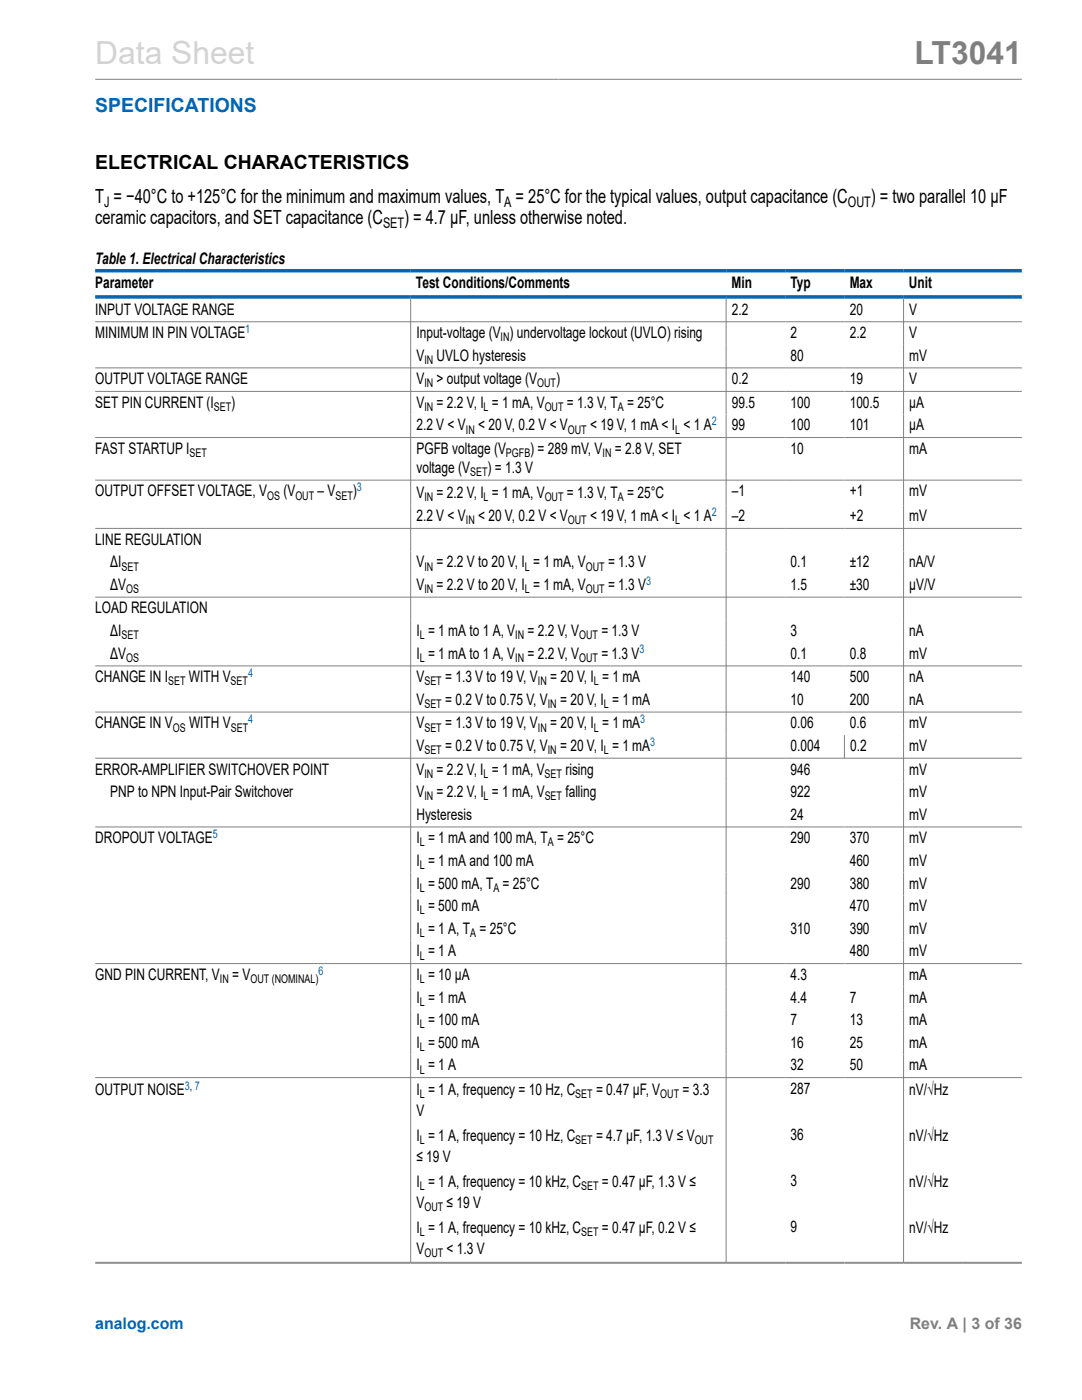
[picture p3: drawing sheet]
<svg xmlns="http://www.w3.org/2000/svg" width="216mm" height="279mm" viewBox="0 0 216 279" stroke-linecap="round" stroke-linejoin="round" font-family="sans-serif">
<defs><g id="words">
<text font-size="6.3" fill="#d3d3d3" x="19" y="12.7">Data Sheet</text>
<text font-size="6.3" fill="#808080" x="182.5" y="12.7">LT3041</text>
<text font-size="3.9" fill="#0067b8" x="19" y="22.3">SPECIFICATIONS</text>
<g font-size="3.9">
<text x="19" y="33.8">ELECTRICAL CHARACTERISTICS</text>
<text x="19" y="40.5">T = −40°C to +125°C for the minimum and maximum values, T = 25°C for the typical values, output capacitance (C</text>
<text x="173.8" y="40.5">) = two parallel 10 μF</text>
<text x="19" y="44.8">ceramic capacitors, and SET capacitance (C</text>
<text x="80.7" y="44.8">) = 4.7 μF, unless otherwise noted.</text>
</g>
<g font-size="3.2">
<text x="19" y="52.7">Table 1. Electrical Characteristics</text>
<text x="19" y="57.6">Parameter</text>
<text x="83" y="57.6">Test Conditions/Comments</text>
<text x="145.9" y="57.6">Min</text>
<text x="157.7" y="57.6">Typ</text>
<text x="169.6" y="57.6">Max</text>
<text x="181.4" y="57.6">Unit</text>
<text x="19" y="62.8">INPUT VOLTAGE RANGE</text>
<text x="146" y="62.8">2.2</text>
<text x="169.6" y="62.8">20</text>
<text x="181.4" y="62.8">V</text>
<text x="19" y="67.5">MINIMUM IN PIN VOLTAGE</text>
<text x="83.1" y="67.5">Input-voltage (V ) undervoltage lockout (UVLO) rising</text>
<text x="83.1" y="72">V</text>
<text x="87.1" y="72">UVLO hysteresis</text>
<text x="157.7" y="67.5">2</text>
<text x="157.7" y="72">80</text>
<text x="169.6" y="67.5">2.2</text>
<text x="181.4" y="67.5">V</text>
<text x="181.4" y="72">mV</text>
<text x="19" y="76.7">OUTPUT VOLTAGE RANGE</text>
<text x="83.1" y="76.7">V</text>
<text x="87.1" y="76.7">&gt; output voltage (V</text>
<text x="111" y="76.7">)</text>
<text x="146" y="76.7">0.2</text>
<text x="169.6" y="76.7">19</text>
<text x="181.4" y="76.7">V</text>
<text x="19" y="81.4">SET PIN CURRENT (I</text>
<text x="46.2" y="81.4">)</text>
<text x="83.1" y="81.4">V</text>
<text x="87.1" y="81.4">= 2.2 V, I = 1 mA, V</text>
<text x="113.1" y="81.4">= 1.3 V, T = 25°C</text>
<text x="146" y="81.4">99.5</text>
<text x="157.8" y="81.4">100</text>
<text x="169.6" y="81.4">100.5</text>
<text x="181.4" y="81.4">µA</text>
<text x="83.1" y="85.9">2.2 V &lt; V</text>
<text x="95.4" y="85.9">&lt; 20 V, 0.2 V &lt; V</text>
<text x="117.7" y="85.9">&lt; 19 V, 1 mA &lt; I &lt; 1 A</text>
<text x="146" y="85.9">99</text>
<text x="157.7" y="85.9">100</text>
<text x="169.6" y="85.9">101</text>
<text x="181.4" y="85.9">µA</text>
<text x="19" y="90.6">FAST STARTUP I</text>
<text x="83.1" y="94.4">voltage (V</text>
<text x="83.1" y="90.6">PGFB voltage (V</text>
<text x="97.3" y="94.4">) = 1.3 V</text>
<text x="105.8" y="90.6">) = 289 mV, V</text>
<text x="122.7" y="90.6">= 2.8 V, SET</text>
<text x="157.7" y="90.6">10</text>
<text x="181.4" y="90.6">mA</text>
<text x="19" y="99.1">OUTPUT OFFSET VOLTAGE, V</text>
<text x="56.6" y="99.1">(V</text>
<text x="63.4" y="99.1">– V</text>
<text x="70.4" y="99.1">)</text>
<text x="83.1" y="99.3">V</text>
<text x="87.1" y="99.3">= 2.2 V, I = 1 mA, V</text>
<text x="113.1" y="99.3">= 1.3 V, T = 25°C</text>
<text x="146" y="99.1">–1</text>
<text x="169.6" y="99.1">+1</text>
<text x="181.4" y="99.1">mV</text>
<text x="83.1" y="104">2.2 V &lt; V</text>
<text x="95.4" y="104">&lt; 20 V, 0.2 V &lt; V</text>
<text x="117.7" y="104">&lt; 19 V, 1 mA &lt; I &lt; 1 A</text>
<text x="146" y="104">–2</text>
<text x="169.6" y="104">+2</text>
<text x="181.4" y="104">mV</text>
<text x="19" y="108.7">LINE REGULATION</text>
<text x="22" y="113.2">ΔI</text>
<text x="83.1" y="113.2">V</text>
<text x="87.1" y="113.2">= 2.2 V to 20 V, I = 1 mA, V</text>
<text x="121.3" y="113.2">= 1.3 V</text>
<text x="157.8" y="113.2">0.1</text>
<text x="169.6" y="113.2">±12</text>
<text x="181.4" y="113.2">nA/V</text>
<text x="22" y="117.7">ΔV</text>
<text x="83.1" y="117.7">V</text>
<text x="87.1" y="117.7">= 2.2 V to 20 V, I = 1 mA, V</text>
<text x="121.3" y="117.7">= 1.3 V</text>
<text x="157.7" y="117.7">1.5</text>
<text x="169.6" y="117.7">±30</text>
<text x="181.4" y="117.7">µV/V</text>
<text x="19" y="122.4">LOAD REGULATION</text>
<text x="22" y="127">ΔI</text>
<text x="22" y="131.5">ΔV</text>
<text x="83.1" y="131.5">I = 1 mA to 1 A, V</text>
<text x="83.1" y="127">I = 1 mA to 1 A, V</text>
<text x="105.3" y="127">= 2.2 V, V</text>
<text x="105.3" y="131.5">= 2.2 V, V</text>
<text x="120" y="127">= 1.3 V</text>
<text x="120" y="131.5">= 1.3 V</text>
<text x="157.7" y="127">3</text>
<text x="157.7" y="131.5">0.1</text>
<text x="169.6" y="131.5">0.8</text>
<text x="181.4" y="127">nA</text>
<text x="181.4" y="131.5">mV</text>
<text x="19" y="136.2">CHANGE IN I</text>
<text x="37.7" y="136.2">WITH V</text>
<text x="83.1" y="136.2">V</text>
<text x="88.8" y="136.2">= 1.3 V to 19 V, V</text>
<text x="109.8" y="136.2">= 20 V, I = 1 mA</text>
<text x="157.7" y="136.2">140</text>
<text x="169.6" y="136.2">500</text>
<text x="181.4" y="136.2">nA</text>
<text x="83.1" y="140.7">V</text>
<text x="88.8" y="140.7">= 0.2 V to 0.75 V, V</text>
<text x="111.8" y="140.7">= 20 V, I = 1 mA</text>
<text x="157.7" y="140.7">10</text>
<text x="169.6" y="140.7">200</text>
<text x="181.4" y="140.7">nA</text>
<text x="19" y="145.4">CHANGE IN V</text>
<text x="37.7" y="145.4">WITH V</text>
<text x="83.1" y="149.9">V</text>
<text x="83.1" y="145.4">V</text>
<text x="88.8" y="149.9">= 0.2 V to 0.75 V, V</text>
<text x="88.8" y="145.4">= 1.3 V to 19 V, V</text>
<text x="109.8" y="145.4">= 20 V, I = 1 mA</text>
<text x="111.8" y="149.9">= 20 V, I = 1 mA</text>
<text x="157.7" y="145.4">0.06</text>
<text x="157.8" y="149.9">0.004</text>
<text x="169.6" y="145.4">0.6</text>
<text x="169.6" y="149.9">0.2</text>
<text x="181.4" y="145.4">mV</text>
<text x="181.4" y="149.9">mV</text>
<text x="19" y="154.6">ERROR-AMPLIFIER SWITCHOVER POINT</text>
<text x="83.1" y="154.6">V</text>
<text x="87.1" y="154.6">= 2.2 V, I = 1 mA, V</text>
<text x="112.8" y="154.6">rising</text>
<text x="157.8" y="154.6">946</text>
<text x="181.4" y="154.6">mV</text>
<text x="22" y="159.1">PNP to NPN Input-Pair Switchover</text>
<text x="83.1" y="159.1">V</text>
<text x="87.1" y="159.1">= 2.2 V, I = 1 mA, V</text>
<text x="112.8" y="159.1">falling</text>
<text x="157.7" y="159.1">922</text>
<text x="181.4" y="159.1">mV</text>
<text x="83.1" y="163.6">Hysteresis</text>
<text x="157.7" y="163.6">24</text>
<text x="181.4" y="163.6">mV</text>
<text x="19" y="168.3">DROPOUT VOLTAGE</text>
<text x="83.1" y="168.3">I = 1 mA and 100 mA, T = 25°C</text>
<text x="83.1" y="172.8">I = 1 mA and 100 mA</text>
<text x="157.8" y="168.3">290</text>
<text x="169.6" y="172.8">460</text>
<text x="169.6" y="168.3">370</text>
<text x="181.4" y="172.8">mV</text>
<text x="181.4" y="168.3">mV</text>
<text x="83.1" y="177.3">I = 500 mA, T = 25°C</text>
<text x="157.8" y="177.3">290</text>
<text x="169.6" y="177.3">380</text>
<text x="181.4" y="177.3">mV</text>
<text x="83.1" y="181.8">I = 500 mA</text>
<text x="169.6" y="181.8">470</text>
<text x="181.4" y="181.8">mV</text>
<text x="83.1" y="186.4">I = 1 A, T = 25°C</text>
<text x="83.1" y="190.9">I = 1 A</text>
<text x="157.8" y="186.4">310</text>
<text x="169.6" y="190.9">480</text>
<text x="169.6" y="186.4">390</text>
<text x="181.4" y="190.9">mV</text>
<text x="181.4" y="186.4">mV</text>
<text x="19" y="195.6">GND PIN CURRENT, V</text>
<text x="46.3" y="195.6">= V</text>
<text x="83.1" y="195.6">I = 10 µA</text>
<text x="157.8" y="195.6">4.3</text>
<text x="181.4" y="195.6">mA</text>
<text x="83.1" y="200.1">I = 1 mA</text>
<text x="157.7" y="200.1">4.4</text>
<text x="169.6" y="200.1">7</text>
<text x="181.4" y="200.1">mA</text>
<text x="83.1" y="209.1">I = 500 mA</text>
<text x="83.1" y="204.6">I = 100 mA</text>
<text x="157.7" y="204.6">7</text>
<text x="157.8" y="209.1">16</text>
<text x="169.6" y="204.6">13</text>
<text x="169.6" y="209.1">25</text>
<text x="181.4" y="204.6">mA</text>
<text x="181.4" y="209.1">mA</text>
<text x="83.1" y="213.6">I = 1 A</text>
<text x="157.7" y="213.6">32</text>
<text x="169.6" y="213.6">50</text>
<text x="181.4" y="213.6">mA</text>
<text x="19" y="218.5">OUTPUT NOISE</text>
<text x="83.1" y="218.5">I = 1 A, frequency = 10 Hz, C</text>
<text x="118.9" y="218.5">= 0.47 µF, V</text>
<text x="136.2" y="218.5">= 3.3</text>
<text x="157.8" y="218.3">287</text>
<text x="181.4" y="218.5">nV/√Hz</text>
<text x="83.1" y="222.8">V</text>
<text x="83.1" y="227.7">I = 1 A, frequency = 10 Hz, C</text>
<text x="118.9" y="227.7">= 4.7 µF, 1.3 V ≤ V</text>
<text x="157.8" y="227.5">36</text>
<text x="181.4" y="227.7">nV/√Hz</text>
<text x="83.1" y="231.9">≤ 19 V</text>
<text x="83.1" y="236.9">I = 1 A, frequency = 10 kHz, C</text>
<text x="120.1" y="236.9">= 0.47 µF, 1.3 V ≤</text>
<text x="157.8" y="236.7">3</text>
<text x="181.4" y="236.9">nV/√Hz</text>
<text x="83.1" y="241.1">V</text>
<text x="89.1" y="241.1">≤ 19 V</text>
<text x="157.8" y="245.8">9</text>
<text x="83.1" y="250.3">V</text>
<text x="83.1" y="246">I = 1 A, frequency = 10 kHz, C</text>
<text x="89.1" y="250.3">&lt; 1.3 V</text>
<text x="120.1" y="246">= 0.47 µF, 0.2 V ≤</text>
<text x="181.4" y="246">nV/√Hz</text>
</g>
<text font-size="3.2" fill="#0067b8" x="19" y="265.3">analog.com</text>
<text font-size="3.2" fill="#808080" x="181.5" y="265.3">Rev. A | 3 of 36</text>
<g font-size="2.9">
<text x="20.8" y="41.3">J</text>
<text x="100.6" y="41.3">A</text>
<text x="169.2" y="41.3">OUT</text>
<text x="76.4" y="45.6">SET</text>
</g>
<g font-size="2.4" fill="#0067b8">
<text x="48.9" y="66.4">1</text>
<text x="142" y="84.8">2</text>
<text x="71.2" y="98">3</text>
<text x="142" y="103">2</text>
<text x="128.9" y="116.7">3</text>
<text x="127.6" y="130.4">3</text>
<text x="49.5" y="135.1">4</text>
<text x="49.5" y="144.3">4</text>
<text x="127.8" y="144.3">3</text>
<text x="129.7" y="148.8">3</text>
<text x="42.5" y="167.2">5</text>
<text x="63.6" y="194.5">6</text>
<text x="36.9" y="217.5">3, 7</text>
</g>
<g font-size="2.4">
<text x="99.9" y="68.1">IN</text>
<text x="84.7" y="72.6">IN</text>
<text x="84.7" y="77.3">IN</text>
<text x="107.2" y="77.3">OUT</text>
<text x="42.7" y="82">SET</text>
<text x="84.7" y="82">IN</text>
<text x="96.5" y="82">L</text>
<text x="108.7" y="82">OUT</text>
<text x="123.3" y="82">A</text>
<text x="93" y="86.5">IN</text>
<text x="113.3" y="86.5">OUT</text>
<text x="134.7" y="86.5">L</text>
<text x="37.8" y="91.2">SET</text>
<text x="93.8" y="95">SET</text>
<text x="101" y="91.2">PGFB</text>
<text x="120.2" y="91.2">IN</text>
<text x="53.3" y="99.7">OS</text>
<text x="58.9" y="99.7">OUT</text>
<text x="66.9" y="99.7">SET</text>
<text x="84.7" y="99.9">IN</text>
<text x="96.5" y="99.9">L</text>
<text x="108.7" y="99.9">OUT</text>
<text x="123.3" y="99.9">A</text>
<text x="93" y="104.7">IN</text>
<text x="113.3" y="104.7">OUT</text>
<text x="134.7" y="104.7">L</text>
<text x="24.3" y="113.9">SET</text>
<text x="84.7" y="113.9">IN</text>
<text x="104.7" y="113.9">L</text>
<text x="116.9" y="113.9">OUT</text>
<text x="25.2" y="118.4">OS</text>
<text x="84.7" y="118.4">IN</text>
<text x="104.7" y="118.4">L</text>
<text x="116.9" y="118.4">OUT</text>
<text x="24.3" y="127.6">SET</text>
<text x="83.8" y="127.6">L</text>
<text x="102.8" y="127.6">IN</text>
<text x="115.6" y="127.6">OUT</text>
<text x="25.2" y="132.1">OS</text>
<text x="33.6" y="136.8">SET</text>
<text x="46" y="136.8">SET</text>
<text x="83.8" y="132.1">L</text>
<text x="84.7" y="136.8">SET</text>
<text x="102.8" y="132.1">IN</text>
<text x="107.3" y="136.8">IN</text>
<text x="115.6" y="132.1">OUT</text>
<text x="118.5" y="136.8">L</text>
<text x="84.7" y="141.3">SET</text>
<text x="109.3" y="141.3">IN</text>
<text x="120.5" y="141.3">L</text>
<text x="34.5" y="146">OS</text>
<text x="46.1" y="146">SET</text>
<text x="84.7" y="146">SET</text>
<text x="107.3" y="146">IN</text>
<text x="118.5" y="146">L</text>
<text x="84.7" y="155.2">IN</text>
<text x="84.7" y="150.5">SET</text>
<text x="96.5" y="155.2">L</text>
<text x="108.7" y="155.2">SET</text>
<text x="109.3" y="150.5">IN</text>
<text x="120.5" y="150.5">L</text>
<text x="84.7" y="159.7">IN</text>
<text x="96.5" y="159.7">L</text>
<text x="108.7" y="159.7">SET</text>
<text x="83.8" y="168.9">L</text>
<text x="83.8" y="173.4">L</text>
<text x="109.3" y="168.9">A</text>
<text x="83.8" y="178">L</text>
<text x="98.4" y="178">A</text>
<text x="83.8" y="182.5">L</text>
<text x="83.8" y="187">L</text>
<text x="83.8" y="191.5">L</text>
<text x="93.8" y="187">A</text>
<text x="43.9" y="196.2">IN</text>
<text x="50" y="196.2">OUT (NOMINAL)</text>
<text x="83.8" y="196.2">L</text>
<text x="83.8" y="200.7">L</text>
<text x="83.8" y="205.2">L</text>
<text x="83.8" y="209.7">L</text>
<text x="83.8" y="214.3">L</text>
<text x="83.8" y="219.2">L</text>
<text x="114.8" y="219.2">SET</text>
<text x="131.7" y="219.2">OUT</text>
<text x="83.8" y="228.3">L</text>
<text x="114.8" y="228.3">SET</text>
<text x="138.6" y="228.3">OUT</text>
<text x="83.8" y="237.5">L</text>
<text x="116" y="237.5">SET</text>
<text x="84.7" y="241.7">OUT</text>
<text x="83.8" y="246.7">L</text>
<text x="84.7" y="250.9">OUT</text>
<text x="116" y="246.7">SET</text>
</g>
</g></defs>
<g fill="none" stroke="#808080" stroke-width=".2">
<path d="M19 15.8h184.9M81.9 59.6v192.4M144.9 59.6v192.4M180.3 59.6v192.4M19 64.2h184.9M19 73.4h184.9M19 78.1h184.9M19 87.3h184.9M19 95.8h184.9M19 105.5h184.9M19 119.2h184.9M19 132.9h184.9"/>
<path d="M19 142.1h184.9M19 151.3h184.9M168.5 146.7v4.7M19 165h184.9M19 192.3h184.9M19 215.1h184.9M19 251.9h184.9M19 252.1h184.9"/>
</g>
<path d="M19 54h184.9M19 59.3h184.9" fill="none" stroke="#0067b8" stroke-width=".71"/>
<use href="#words"/>
</svg>
